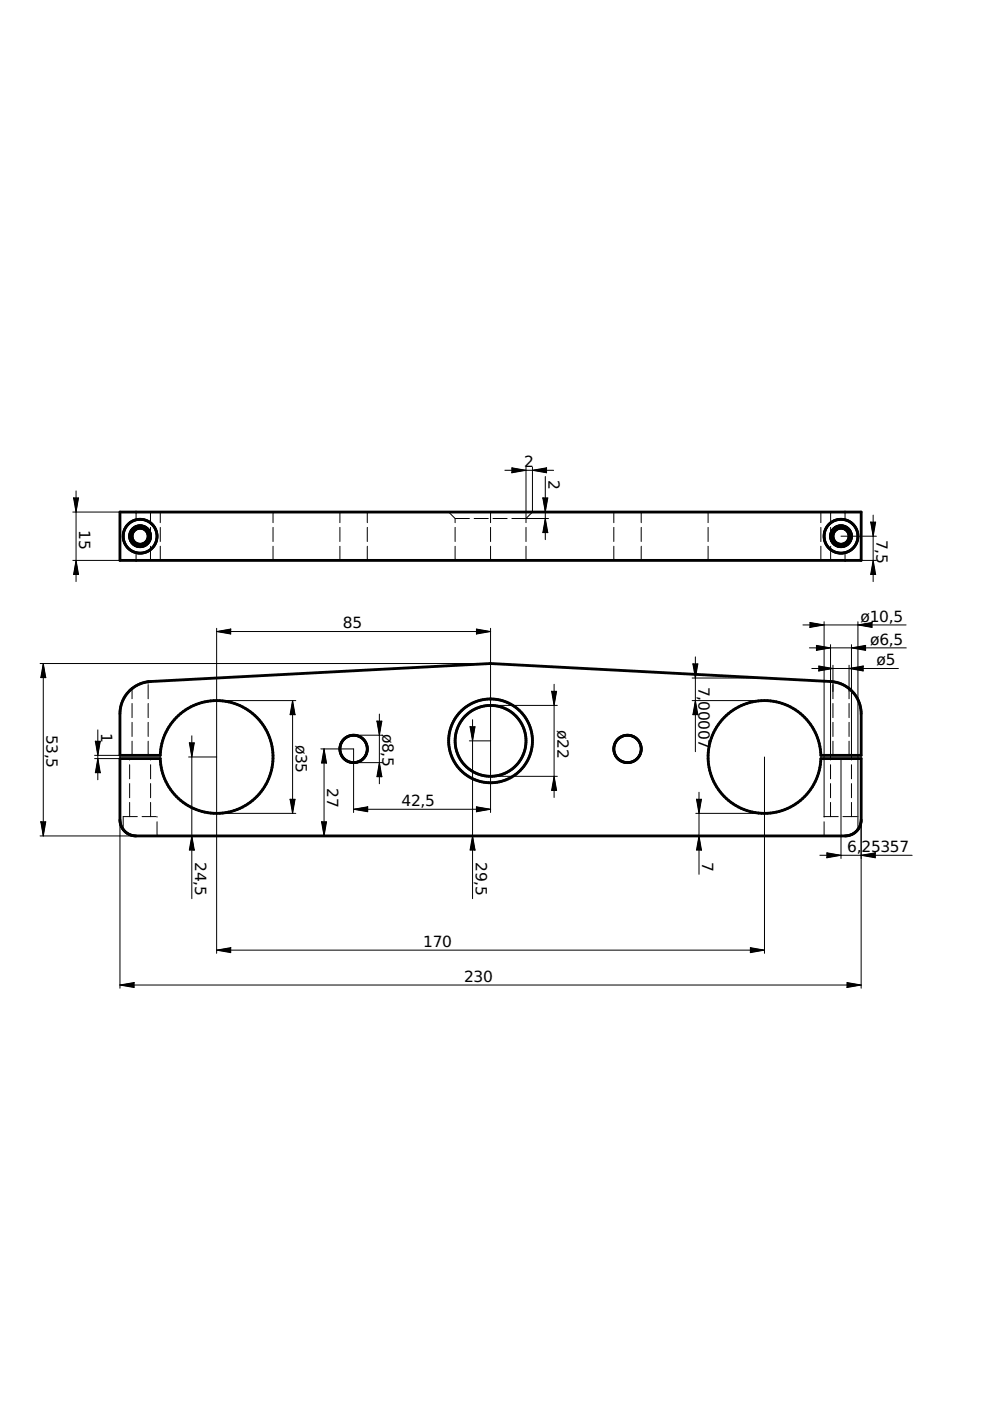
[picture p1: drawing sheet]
<svg xmlns="http://www.w3.org/2000/svg" width="210mm" height="297mm" viewBox="0 0 210 297" stroke-linecap="round" stroke-linejoin="round" font-family="sans-serif">
<defs><g id="words">
<g font-size="3.3">
<text x="111.1" y="99">2</text>
<text x="116.3" y="101.7" transform="rotate(90 116.3 101.7)">2</text>
<text x="16.8" y="112.4" transform="rotate(90 16.8 112.4)">15</text>
<text x="185.8" y="114.4" transform="rotate(90 185.8 114.4)">7,5</text>
<text x="182.5" y="131.8">ø10,5</text>
<text x="72.7" y="133.2">85</text>
<text x="184.5" y="136.7">ø6,5</text>
<text x="185.8" y="141">ø5</text>
<text x="148.1" y="145.6" transform="rotate(90 148.1 145.6)">7,</text>
<text x="148.1" y="148.6" transform="rotate(90 148.1 148.6)">00007</text>
<text x="9.9" y="155.8" transform="rotate(90 9.9 155.8)">53,5</text>
<text x="21.4" y="155.4" transform="rotate(90 21.4 155.4)">1</text>
<text x="81.1" y="155.5" transform="rotate(90 81.1 155.5)">ø8,5</text>
<text x="118.2" y="154.8" transform="rotate(90 118.2 154.8)">ø22</text>
<text x="62.7" y="157.9" transform="rotate(90 62.7 157.9)">ø35</text>
<text x="69.4" y="167.1" transform="rotate(90 69.4 167.1)">27</text>
<text x="85.1" y="170.9">42,5</text>
<text x="41.4" y="182.8" transform="rotate(90 41.4 182.8)">24,5</text>
<text x="100.9" y="182.8" transform="rotate(90 100.9 182.8)">29,5</text>
<text x="148.9" y="182.7" transform="rotate(90 148.9 182.7)">7</text>
<text x="179.7" y="180.7">6,</text>
<text x="182.7" y="180.7">25357</text>
<text x="89.7" y="200.8">170</text>
<text x="98.4" y="208.2">230</text>
</g>
</g></defs>
<g fill="none" stroke="#000" stroke-width=".21">
<path d="M107 99.7h10.4M108.5 99.2l3 .5-3 .5zM108.6 99.3l2.5 .4-2.5 .4zM108.7 99.4l2.1 .3-2.1 .3zM108.7 99.5l1.7 .2-1.7 .2zM108.8 99.6l1.2 .1-1.2 .1zM108.9 99.7h.7zM108.9 99.7l-.4 .5M108.9 99.7h.4l-.4 .1zM111.5 99v11.8M112.9 99v9.6M112.9 99.7l3-.5v1z"/>
<path d="M113.3 99.7l2.5-.4v.8zM113.6 99.7l2.1-.3v.6zM114 99.7l1.7-.2v.4zM114.4 99.7l1.2-.1v.2zM114.8 99.7l.7 .1zM115.1 99.7h.4v.1zM115.7 99.5l-.2 .3M115.7 99.4v.1M115.9 99.2l-.2 .2M15.4 108.6h22.9M15.4 118.8h23.3M15.6 105.6h1.1l-.6 3z"/>
<path d="M15.6 105.6l.6 .4M15.7 105.6h.9l-.5 2.6zM15.8 105.7h.7l-.4 2.1zM15.9 105.8h.5l-.3 1.6zM16 105.9h.3l-.2 1.2zM16.1 106h.1l-.1 .3zM16.1 105.9v.8zM16.1 118.8l.6 3h-1.1zM16.1 119.2l.5 2.5h-.9zM16.1 119.6l.4 2.1h-.7zM16.1 119.9l.3 1.7h-.5zM16.1 104.1v19.2"/>
<path d="M28.9 108.6v1.6M28.9 117.2v1.6M31.9 108.6v2.2M31.9 111.8v3M31.9 115.8v3M34 108.6v2.2M34 111.8v3M34 115.8v3M57.9 108.6v2.2M57.9 111.8v3M57.9 115.8v3M72.1 108.6v2.2"/>
<path d="M72.1 111.8v3M72.1 115.8v3M77.9 108.6v2.2M77.9 111.8v3M77.9 115.8v3M95.1 108.6l1.4 1.3v.9M96.5 111.8v3M96.5 115.8v3M96.5 109.9h3M100.5 109.9h3M104 108.6v2.2M104 111.8v3"/>
<path d="M104 115.8v3M104.5 109.9h3M108.5 109.9h7.8M111.5 111.8v3M111.5 115.8v3M112.9 108.6h3.4M112.9 108.6l-1.4 1.3M115.1 105.6h1l-.5 3zM115.1 105.6l.6 .4M115.2 105.6h.8l-.4 2.6zM115.3 105.7h.6l-.3 2.1zM115.4 105.8h.5l-.3 1.6z"/>
<path d="M115.5 105.9h.3l-.2 1.2zM115.6 106h.1l-.1 .3zM115.6 112.5l.5 .4M115.6 105.9v.8zM115.6 101v13.4M115.6 109.9l.5 3h-1zM115.6 110.3l.4 2.6h-.8zM115.6 110.7l.3 2.1h-.6zM115.6 111.1l.3 1.6h-.5zM115.6 111.4l.2 1.2h-.3zM115.6 111.8l.1 .8zM115.6 112.2l.1 .3h-.1z"/>
<path d="M130.1 108.6v2.2M130.1 111.8v3M130.1 115.8v3M136 108.6v2.2M136 111.8v3M136 115.8v3M150.1 108.6v2.2M150.1 111.8v3M150.1 115.8v3M174 108.6v2.2M174 111.8v3M174 115.8v3"/>
<path d="M176.1 108.6v2.2M176.1 111.8v3M176.1 115.8v3M178.3 113.7h7.5M179.2 117.2v1.6h6.6M179.2 108.6v1.6M184.6 110.7h1.1l-.6 3zM184.6 110.7l.6 .4M184.7 110.8h.9l-.5 2.5zM184.8 110.8h.7l-.4 2.1zM184.9 110.9h.5l-.3 1.7zM185 111h.3l-.2 1.2z"/>
<path d="M185.1 111.1h.1l-.1 .3zM185.1 111v.8zM185.1 109.2v14.1M185.1 118.8l.6 3h-1.1zM185.1 119.2l.5 2.5h-.9zM185.1 119.6l.4 2.1h-.7zM185.1 119.9l.3 1.7h-.5zM16.1 121.4l.6 .4M16.1 120.3l.2 1.2h-.3zM16.1 120.7v.8zM16.1 121.1l.1 .3h-.1zM45.9 133.2v68.9"/>
<path d="M45.9 133.9h58.1M46.3 133.9l2.6-.4v.8zM46.7 133.9l2.1-.3v.6zM47.1 133.9l1.6-.2v.4zM47.4 133.9l1.2-.1v.2zM47.8 133.9h.8zM48.2 133.9l.3-.1v.2zM48.6 133.8l-.1 .2M48.7 133.7l-.1 .1M48.9 133.4l-3 .5M48.9 133.4v1l-3-.5M48.9 133.4l-.2 .3"/>
<path d="M101.1 133.5l2.5 .4-2.5 .4zM101.2 133.6l2.1 .3-2.1 .3zM101.2 133.7l1.7 .2-1.7 .2zM101.3 133.8l1.2 .1-1.2 .1zM101.4 133.9h.7zM101.4 133.8l-.4 .6M101.4 133.8l.4 .1-.4 .1zM104 133.2v39.1M104 133.9l-3 .5M104 133.9l-3-.5v1M147.4 139.3v20.1M170.2 132.5h21.9"/>
<path d="M171.6 137.4h20.6M171.7 132l3 .5-3 .5zM171.8 132.1l2.5 .4-2.5 .4zM171.9 132.2l2.1 .3-2.1 .3zM171.9 132.7l-.2 .3M171.9 132.3l1.7 .2-1.7 .2zM172 132.6l-.1 .1M172 132.4l1.2 .1-1.2 .1zM172.1 132.5h.7zM172.1 132.4l-.1 .2M172.1 132.4l.4 .1-.4 .1zM173.1 136.8l3 .6-3 .5z"/>
<path d="M173.2 137.8l-.1 .1M173.2 136.9l2.5 .5-2.5 .4zM173.2 137l2.1 .4-2.1 .3zM173.3 137.1l1.7 .3-1.7 .2zM173.4 137.5l-.2 .3M173.4 137.2l1.2 .2-1.2 .1zM173.4 137.4v.1M173.4 137.3l.8 .1zM173.5 137.3l-.1 .1M173.5 137.3l.3 .1h-.3zM174.7 131.8v41.4M176.1 136.7v24.4"/>
<path d="M180.5 136.7v24.4M180.5 137.4l3-.6v1.1zM180.9 137.4l2.6-.5v.9zM181.3 137.4l2.1-.4v.7zM181.7 137.4l1.6-.3v.5zM181.9 131.8v44.1M181.9 132.5l3-.5v1zM182 137.4l1.2-.2v.3zM182.3 132.5l2.5-.4v.8zM182.4 137.4l.8-.1zM182.7 132.5l2.1-.3v.6zM182.8 137.4l.3-.1v.1z"/>
<path d="M183 132.5l1.7-.2v.4zM183.2 137.2l-.1 .2M183.3 137.1l-.1 .1M183.4 132.5l1.2-.1v.2zM183.5 136.8l-.2 .3M183.8 132.5h.7zM184.2 132.5l.3-.1v.2zM184.5 132.5v.1M184.6 132.4l-.1 .1M184.8 132.1l-.2 .3M184.9 132l-.1 .1M185.1 121.4l.6 .4"/>
<path d="M185.1 120.3l.2 1.2h-.3zM185.1 120.7l.1 .8zM185.1 121.1l.1 .3h-.1zM8.5 140.7h95.5M9.1 143.3l.6 .4M9.2 140.7v36.5M9.2 140.7l.5 3M9.2 140.7l-.5 3h1M9.2 141.1l.4 2.5h-.9zM9.2 141.4l.3 2.1h-.7zM9.2 141.8l.2 1.7h-.5zM9.2 142.2l.1 1.2h-.3z"/>
<path d="M9.2 142.6v.7zM9.2 142.9v.4h-.1zM20.2 157.2h1.1l-.6 3zM20.2 157.2l.6 .4M20.3 157.2h.9l-.5 2.6zM20.4 157.3h.7l-.4 2.1zM20.5 157.4h.5l-.3 1.6zM20.6 157.4h.3l-.2 1.2zM20.7 157.6h.1l-.1 .3zM20.7 157.5v.8zM20.7 154.8v10.5M28 146v2.2"/>
<path d="M28 149.2v3M28 153.2v3M28 157.2v3M31.4 144.6h.1M31.4 145.2v3M31.4 149.2v3M31.4 153.2v3M31.4 157.2v3M40.1 157.5h1.1l-.5 3zM40.1 157.5l.6 .4M40.2 157.6h.9l-.4 2.5zM40.3 157.6h.7l-.3 2.1z"/>
<path d="M40.4 157.7h.5l-.2 1.7zM40.5 157.8h.3l-.1 1.2zM40.6 157.9h.1v.3zM40.6 157.8l.1 .8zM40.7 156v34.5M45.9 148.5h16.8M62 151.1l.6 .4M62 148.5l-.5 3h1.1M62 148.9l.5 2.6h-.9zM62 149.3l.4 2.1h-.7zM62 149.7l.3 1.6h-.5zM62 150l.2 1.3h-.3z"/>
<path d="M62 150.4l.1 .8zM62 150.8l.1 .3h-.1zM62 148.5v24M62 148.5l.6 3M68 158.8h7v13.5M68.7 158.8v18.4M68.7 158.8l.5 3M68.7 158.8l-.5 3h1M68.7 159.2l.4 2.5h-.8zM68.7 159.5l.3 2.1h-.6zM68.7 159.9l.2 1.7h-.4zM75 155.9h6.1"/>
<path d="M79.9 152.9h1.1l-.6 3zM79.9 152.9l.6 .4M80 153h.9l-.5 2.5zM80.1 153h.7l-.4 2.1zM80.2 153.1h.5l-.3 1.7zM80.3 153.2h.3l-.2 1.2zM80.4 153.3h.1l-.1 .3zM80.4 153.2v.8zM80.4 151.4v14.8M99.5 157.1h4.5M99.7 154.1h1l-.5 3zM99.7 154.1l.6 .4"/>
<path d="M99.8 154.2h.8l-.4 2.5zM99.9 154.2h.6l-.3 2.1zM100 154.3h.4l-.2 1.7zM100.1 154.4h.2l-.1 1.2zM100.1 154.5h.2l-.1 .3zM100.2 154.4v.8zM100.2 152.6v37.9M104 149.6h14.2M117 146.6h1l-.5 3zM117 146.6l.5 .4M117.1 146.6h.8l-.4 2.6zM117.2 146.7h.6l-.3 2.1z"/>
<path d="M117.3 146.8h.4l-.2 1.6zM117.3 146.8h.3l-.1 1.3zM117.4 147h.1v.3zM117.4 146.9l.1 .8zM117.5 145.1v24M146.8 148.5h15.3M146.8 143.8h15.3M146.9 140.8h1.1l-.6 3zM146.9 140.8l.6 .4M147 140.8h.9l-.5 2.6zM147.1 140.9h.7l-.4 2.1zM147.2 141h.5l-.3 1.6z"/>
<path d="M147.3 141h.3l-.2 1.3zM147.4 141.2h.1l-.1 .3zM147.4 151.1l.6 .4M147.4 141.1v.8zM147.4 148.5l.6 3h-1.1zM147.4 148.9l.5 2.6h-.9zM147.4 149.3l.4 2.1h-.7zM147.4 149.7l.3 1.6h-.5zM147.4 150l.2 1.3h-.3zM147.4 150.4v.8zM147.4 150.8l.1 .3h-.1zM172.1 141.7h18.4"/>
<path d="M173.6 141.2l3 .5-3 .6zM173.7 141.3l2.5 .4-2.5 .5zM173.8 142.1l-.2 .2M173.8 141.4l2.1 .3-2.1 .4zM173.8 142v.1M173.8 141.5l1.7 .2-1.7 .3zM173.9 141.6l1.2 .1-1.2 .2zM174 141.7h.7zM174 141.7l-.2 .3M174 141.7h.3l-.3 .1zM176.6 141v7.2M176.6 149.2v3"/>
<path d="M176.6 153.2v3M176.6 157.2v3M180 141v7.2M180 149.2v3M180 153.2v3M180 157.2v3M180 141.7l3-.5v1.1zM180.4 141.7l2.5-.4v.9zM180.8 141.7l2.1-.3v.7zM181.1 141.7l1.7-.2v.5zM181.5 141.7l1.2-.1v.3zM181.9 141.7h.8z"/>
<path d="M182.3 141.7h.3v.1zM182.7 141.7l-.1 .1M182.9 141.4l-.2 .3M182.9 141.3v.1M183 141.2l-.1 .1M8.5 177.2h95.5M8.7 174.2h1l-.5 3M8.7 174.2l.5 3M8.7 174.2l.5 .5M8.7 174.3h.9l-.4 2.6zM8.8 174.4h.7l-.3 2.1zM8.9 174.5h.5l-.2 1.6z"/>
<path d="M9 174.5h.3l-.1 1.2zM9.1 174.7h.1v.3zM9.1 174.6l.1 .8zM20.1 160.2h5.3M20.1 160.8h5.3M20.7 163.4l.6 .4M20.7 160.8l.6 3h-1.1zM20.7 161.2l.5 2.6h-.9zM20.7 161.6l.4 2.1h-.7zM20.7 162l.3 1.6h-.5zM20.7 162.3l.2 1.3h-.3zM20.7 162.7l.1 .8z"/>
<path d="M20.7 163.1l.1 .3h-.1zM25.4 167.3v42.2M26.2 176h.1M26.3 176v.1M26.3 176.1h.1M26.3 176.1l.1 .1M26.4 176.2l.1 .1M26.5 176.3h.1M26.5 176.3l.1 .1M26.6 176.4h.1M26.7 176.4v.1M26.7 176.5h.1"/>
<path d="M26.8 176.5h.1M26.8 176.5v.1M26.8 176.6h.1M26.9 176.6h.1M26.9 176.6l.1 .1M27 176.7h.1M27 176.7l.2 .1M27.2 176.8h.1M27.3 176.8v.1M27.3 176.9h.1M27.4 176.9l.1 .1M27.5 160.8v.3"/>
<path d="M27.5 162.1v3M27.5 166.1v3M27.5 170.1v3M27.5 177h.1M27.6 177l.2 .1M27.8 177.1h.1M27.8 177.1h.2M28 177.1h.1M28.1 177.1v.1M28.1 177.2h.1M28.2 177.2h.1M28.3 177.2h.1"/>
<path d="M28.4 177.2h.1M28.5 177.2h.1M28.5 177.2h.2M28.7 177.2h.1M28.8 177.2h.1M29.1 173.1h-3v2.8M30.1 173.1h3M31.9 160.8v.3M31.9 162.1v3M31.9 166.1v3M31.9 170.1v3M33.3 173.1v.1"/>
<path d="M33.3 174.2v3M40 160.5h5.9M40.6 179.8l.6 .4M40.7 177.2l.5 3h-1.1zM40.7 177.6l.4 2.6h-.9zM40.7 178l.3 2.1h-.7zM40.7 178.4l.2 1.6h-.5zM40.7 178.7l.1 1.3h-.3zM40.7 179.1l-.1 .8zM40.7 179.5v.3h-.1zM45.9 172.5h16.8M61.5 169.5h1.1l-.6 3"/>
<path d="M61.5 169.5l.5 3M61.5 169.5l.6 .4M61.6 169.5h.9l-.5 2.6zM61.7 169.6h.7l-.4 2.1zM61.8 169.7h.5l-.3 1.6zM61.9 169.7h.3l-.2 1.2zM62 169.9h.1l-.1 .3zM62 169.8v.8zM68.2 174.2l.5 3M68.2 174.2h1l-.5 3M68.2 174.2l.6 .5M68.3 174.3h.8l-.4 2.6z"/>
<path d="M68.4 174.4h.6l-.3 2.1zM68.5 174.5h.4l-.2 1.6zM68.6 174.5h.2l-.1 1.2zM68.6 161.4l.6 .4M68.6 174.7h.2l-.1 .3zM68.7 174.6v.8zM68.7 160.3l.1 1.2h-.2zM68.7 160.7v.7zM68.7 161l.1 .4h-.2zM75 171.6h29M75 161.7h6.1M75.3 171.6l2.6-.4v.8z"/>
<path d="M75.7 171.6l2.1-.4v.7zM76.1 171.6l1.7-.3v.5zM76.5 171.6l1.2-.2v.3zM76.8 171.6h.8zM77.2 171.6l.4-.1v.1zM77.8 171.3l-.2 .3M77.8 171.2v.1M78 171.1l-3 .5M78 171.1v1l-3-.5M78 171.1l-.2 .1M80.4 164.3l.6 .4M80.4 161.7l.6 3h-1.1z"/>
<path d="M80.4 162.1l.5 2.5h-.9zM80.4 162.4l.4 2.1h-.7zM80.4 162.8l.3 1.7h-.5zM80.4 163.2l.2 1.2h-.3zM80.4 163.6v.7zM80.4 163.9l.1 .4h-.1zM100.1 179.8l.6 .4M100.2 177.2l.5 3h-1zM100.2 177.6l.4 2.6h-.8zM100.2 178l.3 2.1h-.6zM100.2 178.4l.2 1.6h-.4zM100.2 178.7l.1 1.3h-.2z"/>
<path d="M100.2 179.1v.8zM100.2 179.5l.1 .3h-.2zM101.1 171.2l2.5 .4-2.5 .4zM101.1 172l-.1 .1M101.2 171.2l2.1 .4-2.1 .3zM101.2 171.9l-.1 .1M101.2 171.3l1.7 .3-1.7 .2zM101.3 171.4l1.2 .2-1.2 .1zM101.4 171.5l.7 .1zM101.4 171.6l-.2 .3M101.4 171.5l.4 .1h-.4zM101.4 171.5v.1"/>
<path d="M104 171.6l-3-.5v1M104 171.6l-3 .5M104 164.6h14.2M117.4 167.2l.6 .4M117.5 164.6l.5 3h-1zM117.5 165l.4 2.5h-.8zM117.5 165.3l.3 2.1h-.6zM117.5 165.7l.2 1.7h-.4zM117.5 166.1l.1 1.2h-.3zM117.5 166.5l-.1 .7zM117.5 166.8v.4h-.1zM147.5 177.2h14.3"/>
<path d="M147.5 172.5h14.6M147.7 169.5h1l-.5 3zM147.7 169.5l.6 .4M147.8 169.5h.8l-.4 2.6zM147.9 169.6h.6l-.3 2.1zM148 169.7h.4l-.2 1.6zM148.1 169.7h.2l-.1 1.2zM148.1 169.9h.2l-.1 .3zM148.1 179.8l.6 .4M148.2 169.8v.8zM148.2 168v17.4M148.2 177.2l.5 3h-1z"/>
<path d="M148.2 177.6l.4 2.6h-.8zM148.2 178l.3 2.1h-.6zM148.2 178.4l.2 1.6h-.4zM148.2 178.7l.1 1.3h-.2zM148.2 179.1v.8zM148.2 179.5l.1 .3h-.2zM162.1 160.5v41.6M174.7 174.2v3M174.7 173.1h3M176.1 162.1v3M176.1 166.1v3M176.1 170.1v3"/>
<path d="M178.3 160.8v21.2M178.7 173.1h3M179.3 177.2h.1M179.4 177.2h-.1M179.4 177.2h.1M179.8 177.2h-.4M179.8 177.2h.1M179.9 177.2h-.1M179.9 177.2h.1M179.9 177.1v.1M180 177.1h-.1M180 177.1h.1"/>
<path d="M180.1 177.1h-.1M180.1 177.1h.1M180.2 177.1h-.1M180.2 177.1h.1M180.3 177.1h-.1M180.3 177v.1M180.3 177h.1M180.5 177h-.2M180.5 162.1v3M180.5 166.1v3M180.5 170.1v3M180.6 176.9l-.1 .1"/>
<path d="M180.6 176.9h.1M180.7 176.9h-.1M180.7 176.9h.1M180.8 176.8l-.1 .1M180.8 176.8h.1M180.9 176.8h-.1M181 176.7l-.1 .1M181 176.7h.1M181.1 176.7h-.1M181.1 176.6v.1M181.1 176.6h.1M181.2 176.6h-.1"/>
<path d="M181.2 176.5v.1M181.3 176.5h-.1M181.3 176.5h.1M181.6 176.2l-.3 .3M181.6 176.2h.1M181.7 176.1l-.1 .1M181.7 176.1h.1M181.8 176l-.1 .1M181.8 176h.1M181.9 175.9l-.1 .1M181.9 175.9h.1M182.6 160.8v48.7"/>
<path d="M173.8 181.3h19.6M175.3 180.8l3 .5-3 .6zM175.4 180.9l2.5 .4-2.5 .5zM175.5 181l2.1 .3-2.1 .4zM175.5 181.6l-.2 .3M175.5 181.1l1.7 .2-1.7 .3zM175.6 181.5l-.1 .1M175.6 181.2l1.2 .1-1.2 .2zM175.7 181.3h.7zM175.7 181.3l-.1 .2M175.7 181.3h.4l-.4 .1zM182.6 181.3l3-.5v1.1z"/>
<path d="M183 181.3l2.5-.4v.9zM183.3 181.3l2.1-.3v.7zM183.7 181.3l1.7-.2v.5zM184.1 181.3l1.2-.1v.3zM184.5 181.3h.7zM184.8 181.3h.4v.1zM185.6 180.8l-.4 .6M25.4 208.8h157.2M25.8 208.8l2.6-.4v.9zM26.2 208.8l2.1-.3v.7zM26.6 208.8l1.6-.2v.5zM26.9 208.8l1.2-.1v.3z"/>
<path d="M27.3 208.8h.8zM27.7 208.8h.3v.1zM28.4 208.3l-3 .5M28.4 208.3v1.1l-3-.6M28.4 208.3l-.4 .6M45.9 201.4h116.2M46.3 201.4l2.6-.4v.9zM46.7 201.4l2.1-.3v.7zM47.1 201.4l1.6-.2v.5zM47.4 201.4l1.2-.1v.3zM47.8 201.4h.8zM48.2 201.4h.3v.1z"/>
<path d="M48.7 201.2l-.2 .3M48.8 201.1l-.1 .1M48.9 200.9v1.1l-3-.6M48.9 200.9l-3 .5M48.9 200.9l-.1 .2M159.2 201l2.5 .4-2.5 .5zM159.2 201.1l2.1 .3-2.1 .4zM159.3 201.2l1.7 .2-1.7 .3zM159.4 201.6l-.3 .4M159.4 201.3l1.2 .1-1.2 .2zM159.4 201.5v.1M159.4 201.4h.8z"/>
<path d="M159.5 201.4l-.1 .1M159.5 201.4h.3l-.3 .1zM162.1 201.4l-3 .6M162.1 201.4l-3-.5v1.1M179.7 208.4l2.5 .4-2.5 .5zM179.7 209.2l-.1 .2M179.7 208.5l2.1 .3-2.1 .4zM179.8 209.1l-.1 .1M179.8 208.6l1.7 .2-1.7 .3zM179.9 208.7l1.2 .1-1.2 .2zM179.9 208.8h.8zM180 208.8h.3l-.3 .1z"/>
<path d="M180 208.8l-.2 .3M182.6 208.8l-3 .6M182.6 208.8l-3-.5v1.1"/>
</g>
<g fill="none" stroke="#000" stroke-width=".6">
<path d="M25.4 108.6h157.2v10.2h-157.2zM28 146h.1M31.4 144.5v.1M180 146a6.8 6.8 0 0 1 2.6 5.3v8.9h-8.6a12 12 0 0 0-18-10 12 12 0 0 0 0 20.6 12 12 0 0 0 18-10h8.6v13.2l-.3 1.1-.5 .8M180 146a6.8 6.8 0 0 0-3.9-1.5l-72.1-3.8-72.1 3.8a6.8 6.8 0 0 0-6.5 6.8v8.9h8.6a12 12 0 0 1 18-10 12 12 0 0 1 0 20.6 12 12 0 0 1-18-10h-8.6v13.2l.3 1.1 .4 .8M180 146h.1M26.1 175.9h.1M26.1 175.9a3.4 3.4 0 0 0 2.8 1.3h150.3a3.4 3.4 0 0 0 2.6-1.3M181.9 175.9h.1"/>
<circle cx="29.7" cy="113.7" r="2.22"/>
<circle cx="29.7" cy="113.7" r="3.6"/>
<circle cx="29.7" cy="113.7" r="1.71"/>
<circle cx="178.3" cy="113.7" r="3.6"/>
<circle cx="178.3" cy="113.7" r="1.71"/>
<circle cx="178.3" cy="113.7" r="2.22"/>
<circle cx="75" cy="158.8" r="2.9"/>
<circle cx="104" cy="157.1" r="8.9"/>
<circle cx="104" cy="157.1" r="7.5"/>
<circle cx="133" cy="158.8" r="2.9"/>
</g>
<use href="#words"/>
</svg>
